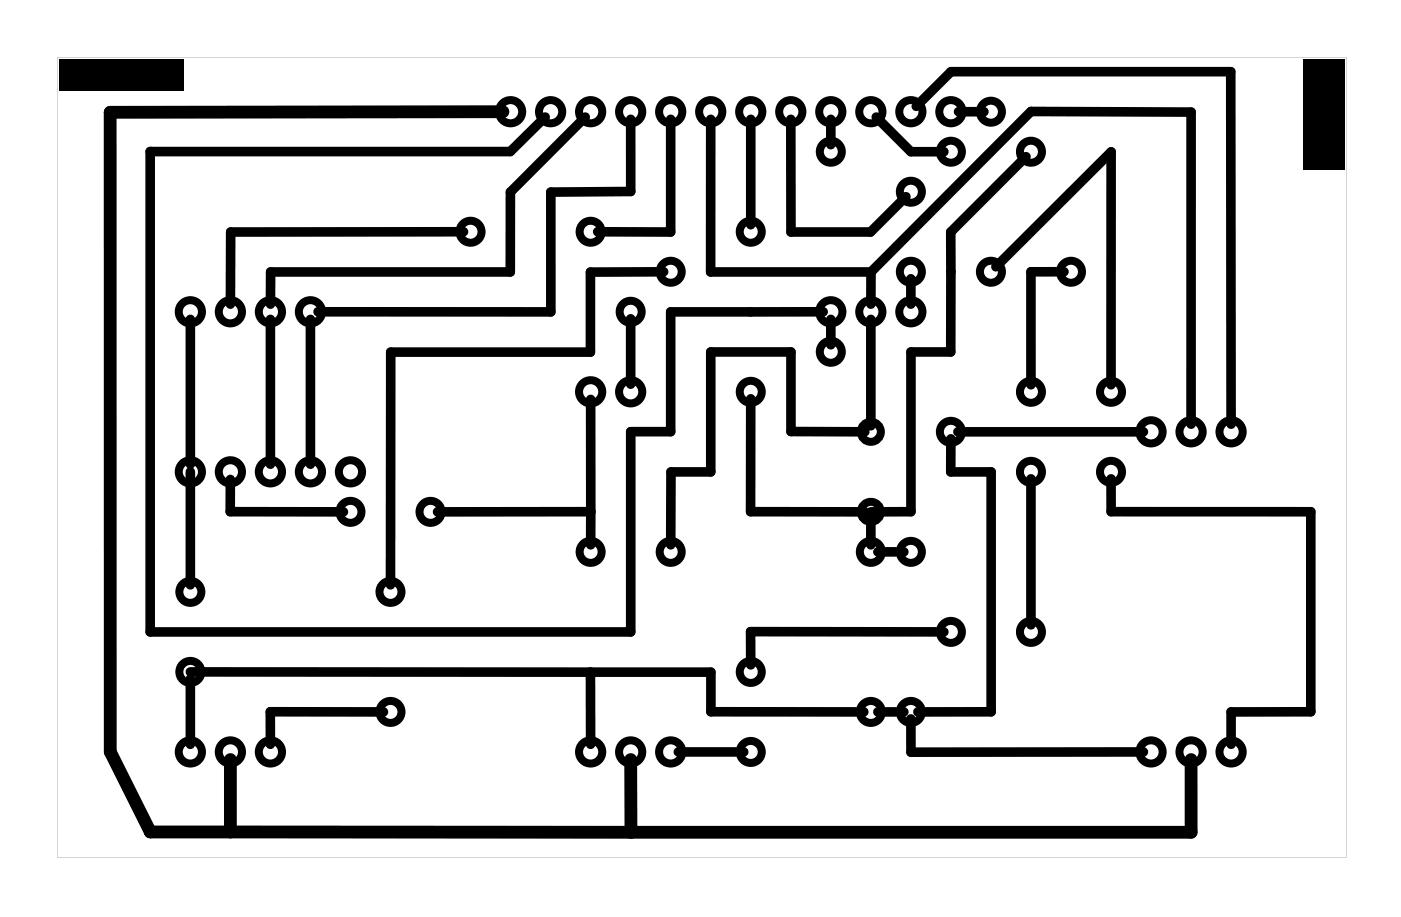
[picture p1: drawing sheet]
<svg xmlns="http://www.w3.org/2000/svg" width="89mm" height="58mm" viewBox="0 0 89 58" stroke-linecap="round" stroke-linejoin="round" font-family="sans-serif">
<g fill="#000">
<path d="M3.8 3.8h7.8v2h-7.8zM82.7 3.8h2.6v7h-2.6z"/>
<path d="M3.6 3.6h81.8v50.8h-81.8zM3.6 3.6v50.8h81.8v-50.8z"/>
</g>
<g fill="none" stroke="#000" stroke-width=".51">
<circle cx="12.1" cy="19.8" r=".74"/>
<circle cx="14.6" cy="19.8" r=".74"/>
<circle cx="17.2" cy="19.8" r=".74"/>
<circle cx="19.7" cy="19.8" r=".74"/>
<circle cx="29.9" cy="14.7" r=".7"/>
<circle cx="32.4" cy="7.1" r=".74"/>
<circle cx="34.9" cy="7.1" r=".74"/>
<circle cx="37.5" cy="14.7" r=".7"/>
<circle cx="37.5" cy="7.1" r=".74"/>
<circle cx="40" cy="19.8" r=".7"/>
<circle cx="40" cy="7.1" r=".74"/>
<circle cx="42.6" cy="17.3" r=".7"/>
<circle cx="42.6" cy="7.1" r=".74"/>
<circle cx="45.1" cy="7.1" r=".74"/>
<circle cx="47.6" cy="14.7" r=".7"/>
<circle cx="47.6" cy="7.1" r=".74"/>
<circle cx="50.2" cy="7.1" r=".74"/>
<circle cx="52.7" cy="9.6" r=".7"/>
<circle cx="52.7" cy="19.8" r=".74"/>
<circle cx="52.7" cy="7.1" r=".74"/>
<circle cx="55.3" cy="19.8" r=".74"/>
<circle cx="55.3" cy="7.1" r=".74"/>
<circle cx="57.8" cy="12.2" r=".7"/>
<circle cx="57.8" cy="17.3" r=".7"/>
<circle cx="57.8" cy="19.8" r=".74"/>
<circle cx="57.8" cy="7.1" r=".74"/>
<circle cx="60.3" cy="9.6" r=".7"/>
<circle cx="60.3" cy="7.1" r=".74"/>
<circle cx="62.9" cy="17.3" r=".7"/>
<circle cx="62.9" cy="7.1" r=".7"/>
<circle cx="65.4" cy="9.6" r=".7"/>
<circle cx="68" cy="17.3" r=".7"/>
<circle cx="12.1" cy="37.6" r=".7"/>
<circle cx="12.1" cy="30" r=".74"/>
<circle cx="14.6" cy="30" r=".74"/>
<circle cx="17.2" cy="30" r=".74"/>
<circle cx="19.7" cy="30" r=".74"/>
<circle cx="22.2" cy="32.5" r=".7"/>
<circle cx="22.2" cy="30" r=".74"/>
<circle cx="24.8" cy="37.6" r=".7"/>
<circle cx="27.3" cy="32.5" r=".7"/>
<circle cx="37.5" cy="35" r=".7"/>
<circle cx="37.5" cy="24.9" r=".74"/>
<circle cx="40" cy="24.9" r=".74"/>
<circle cx="42.6" cy="35" r=".7"/>
<circle cx="47.6" cy="24.9" r=".7"/>
<circle cx="52.7" cy="22.3" r=".7"/>
<circle cx="55.3" cy="35" r=".7"/>
<circle cx="55.3" cy="27.4" r=".64"/>
<circle cx="55.3" cy="32.5" r=".64"/>
<circle cx="57.8" cy="35" r=".7"/>
<circle cx="60.3" cy="27.4" r=".7"/>
<circle cx="65.4" cy="30" r=".7"/>
<circle cx="65.4" cy="24.9" r=".7"/>
<circle cx="70.5" cy="30" r=".7"/>
<circle cx="70.5" cy="24.9" r=".7"/>
<circle cx="73" cy="27.4" r=".74"/>
<circle cx="75.6" cy="27.4" r=".74"/>
<circle cx="78.1" cy="27.4" r=".74"/>
<circle cx="12.1" cy="42.7" r=".7"/>
<circle cx="12.1" cy="47.7" r=".74"/>
<circle cx="14.6" cy="47.7" r=".74"/>
<circle cx="17.2" cy="47.7" r=".74"/>
<circle cx="24.8" cy="45.2" r=".7"/>
<circle cx="37.5" cy="47.7" r=".74"/>
<circle cx="40" cy="47.7" r=".74"/>
<circle cx="42.6" cy="47.7" r=".74"/>
<circle cx="47.6" cy="47.7" r=".7"/>
<circle cx="47.6" cy="42.7" r=".7"/>
<circle cx="55.3" cy="45.2" r=".7"/>
<circle cx="57.8" cy="45.2" r=".7"/>
<circle cx="60.3" cy="40.1" r=".7"/>
<circle cx="65.4" cy="40.1" r=".7"/>
<circle cx="73" cy="47.7" r=".74"/>
<circle cx="75.6" cy="47.7" r=".74"/>
<circle cx="78.1" cy="47.7" r=".74"/>
</g>
<g fill="none" stroke="#000" stroke-width=".61">
<path d="M29.4 14.7h-14.8v4.6M34.6 7.4l-2.2 2.2h-22.9v30.5h30.5v-12.7h2.6v-7.6h9.6M37.1 7.4l-4.7 4.8v5.1h-15.2v2M40 7.6v4.6h-5v7.6h-14.8M42.1 17.3h-4.6v5.1h-12.7v14.7M42.6 7.6v7.1h-4.7M45.1 7.6v9.7h10.2M47.6 7.6v6.7M50.2 7.6v7.1h5l2.3-2.2M52.7 7.6v1.6M55.3 17.3l10.1-10.2h10.2v19.8M55.3 17.3v2"/>
<path d="M55.6 7.4l2.2 2.2h2.1M57.8 17.7v1.6M58.1 6.7l2.2-2.1h17.8v22.3M60.8 7.1h1.6M63.2 16.9l7.3-7.3v14.8M65.1 9.9l-4.8 4.8v7.6h-2.5v10.2h-2.5M67.5 17.3h-2.1v7.1M12.1 20.3v9.2M12.1 30v7.1M14.6 30.4v2.1h7.2M17.2 20.3v9.2M19.7 20.3v9.2"/>
<path d="M37.5 25.4v7.1M37.5 32.5h-9.7M37.5 32.5v2.1M40 20.2v4.2M47.6 25.3v7.2h7.3M52.7 20.3v1.6M54.9 27.4h-4.7v-5.1h-5.1v7.7h-2.5v4.6M55.3 20.3v6.7M55.3 32.9v1.7M55.7 35h1.7M60.3 27.9v2.1h2.6v15.2h-4.7M60.8 27.4h11.8"/>
<path d="M65.4 30.4v9.3M70.5 30.4v2.1h12.7v12.7h-5.1v2M12.1 42.7h33v2.5h9.7M12.1 43.1v4.1M24.3 45.2h-7.1v2M37.5 42.7v4.5M43 47.7h4.2M55.7 45.2h1.7M57.8 45.6v2.1h14.8M59.9 40.1h-12.3v2.1"/>
</g>
<path d="M31.9 7.1h-24.9v40.6l2.5 5.1M9.5 52.8h.1M9.5 52.8h5.1M14.6 48.2v4.6M40 48.2v4.6M75.6 48.2v4.6h-61" fill="none" stroke="#000" stroke-width=".81"/>
</svg>
